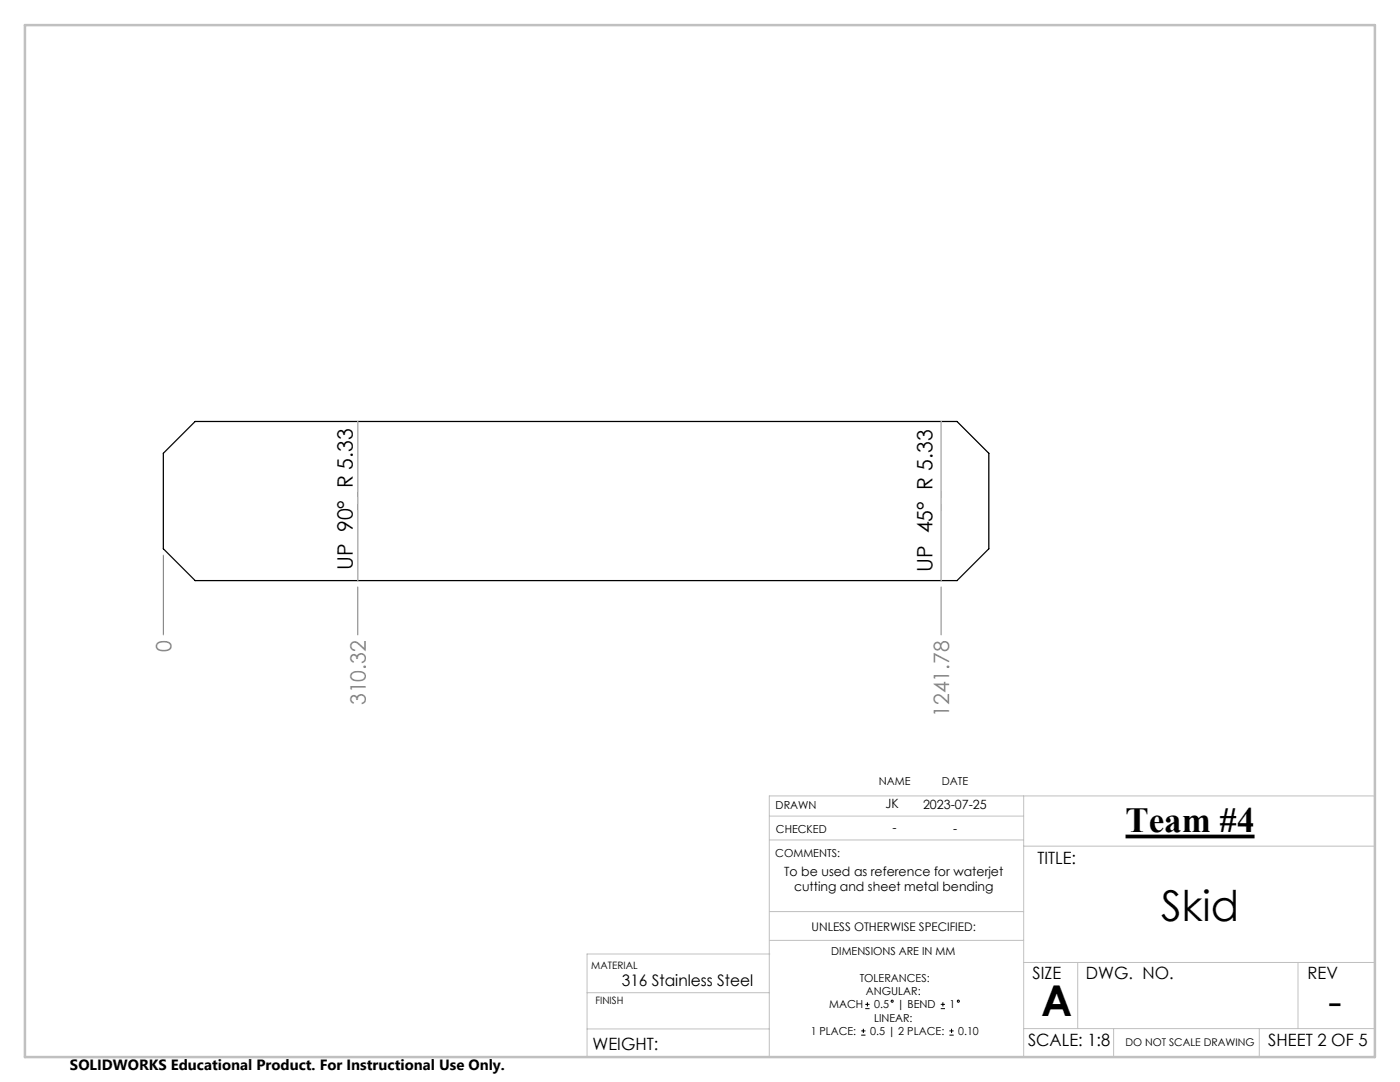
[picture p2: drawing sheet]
<svg xmlns="http://www.w3.org/2000/svg" width="279mm" height="216mm" viewBox="0 0 279 216" stroke-linecap="round" stroke-linejoin="round" font-family="sans-serif">
<defs><g id="words">
<g font-size="8.5">
<text x="231.8" y="183.8">Skid</text>
<text x="207.8" y="202.7">A</text>
<text x="265" y="202.7">-</text>
</g>
<text font-size="7.1" x="224.6" y="166.1">Team #4</text>
<g font-size="4.2">
<text x="70.4" y="113.8" transform="rotate(-90 70.4 113.8)">UP 90° R 5.33</text>
<text x="186.1" y="114" transform="rotate(-90 186.1 114)">UP 45° R 5.33</text>
</g>
<g font-size="4.2" fill="#808080">
<text x="34.2" y="130.2" transform="rotate(-90 34.2 130.2)">0</text>
<text x="73" y="140.7" transform="rotate(-90 73 140.7)">310.32</text>
<text x="189.4" y="143.1" transform="rotate(-90 189.4 143.1)">1241.78</text>
</g>
<g font-size="3.4">
<text x="207.1" y="172.3">TITLE:</text>
<text x="206.1" y="195.4">SIZE</text>
<text x="216.7" y="195.4">DWG. NO.</text>
<text x="260.9" y="195.4">REV</text>
<text x="118.2" y="209.5">WEIGHT:</text>
<text x="205.2" y="208.7">SCALE: 1:8</text>
<text x="253.1" y="208.7">SHEET 2 OF 5</text>
</g>
<text font-size="3.2" x="124.1" y="196.7">316 Stainless Steel</text>
<text font-size="3" x="14" y="213.5">SOLIDWORKS Educational Product. For Instructional Use Only.</text>
<g font-size="2.5">
<text x="176.7" y="161.3">JK</text>
<text x="184.2" y="161.4">2023-07-25</text>
<text x="178.1" y="166.1">-</text>
<text x="190.2" y="166.2">-</text>
<text x="156.5" y="174.8">To be used as reference for waterjet</text>
<text x="158.5" y="177.7">cutting and sheet metal bending</text>
</g>
<text font-size="2.4" x="162" y="185.7">UNLESS OTHERWISE SPECIFIED:</text>
<g font-size="2.2">
<text x="154.8" y="161.4">DRAWN</text>
<text x="175.4" y="156.7">NAME</text>
<text x="188" y="156.7">DATE</text>
<text x="154.9" y="166.3">CHECKED</text>
<text x="154.7" y="171">COMMENTS:</text>
<text x="165.9" y="190.6">DIMENSIONS ARE IN MM</text>
<text x="171.6" y="195.9">TOLERANCES:</text>
<text x="165.5" y="201.2">MACH</text>
<text x="172.8" y="198.6">ANGULAR:</text>
<text x="174.4" y="203.9">LINEAR:</text>
<text x="174.4" y="201.2">0.5</text>
<text x="179.1" y="201.2">| BEND</text>
<text x="189.5" y="201.2">1</text>
<text x="161.8" y="206.5">1 PLACE:</text>
<text x="173.6" y="206.5">0.5 | 2 PLACE:</text>
<text x="191.2" y="206.5">0.10</text>
</g>
<text font-size="2.1" x="224.6" y="208.7">DO NOT SCALE DRAWING</text>
<g font-size="2">
<text x="118" y="193.3">MATERIAL</text>
<text x="118.8" y="200.4">FINISH</text>
</g>
</g></defs>
<path d="M32.6 90.5l6.3-6.4h152.1l6.3 6.4v19l-6.3 6.4h-152.1l-6.3-6.4z" fill="none" stroke="#000" stroke-width=".25"/>
<path d="M224.6 166.9h25.8" fill="none" stroke="#000" stroke-width=".75" stroke-linecap="butt"/>
<g fill="none" stroke="#000" stroke-width=".2">
<path d="M173.1 200v.8M188.2 200v.8M171.9 206.6h.8M171.9 205.7h.8M172.3 205.3v.8M172.7 201.3h.8M172.7 200.4h.8M187.7 201.3h.9M187.7 200.4h.9M189.5 206.6h.8M189.5 205.7h.8M189.9 205.3v.8"/>
<circle cx="178" cy="199.8" r=".21"/>
<circle cx="191.3" cy="199.8" r=".22"/>
</g>
<path d="M71.4 84.1v31.8M187.8 84.1v31.8M32.6 110.8v15.9M71.4 117.1v9.6M187.8 117.1v9.6" fill="none" stroke="#808080" stroke-width=".2"/>
<path d="M71.4 115.8v-31.7M187.8 115.8v-31.7" fill="none" stroke="#c0c0c0" stroke-width=".2" stroke-dasharray="15.2 1.3 1.3 1.3" stroke-dashoffset="1.3"/>
<g fill="none" stroke="#c0c0c0" stroke-width=".2">
<path d="M204.3 158.8v52.1M274.4 158.8h-120.9v52.1M153.5 167.6h50.8M153.5 162.8h50.8M204.3 168.8h70.1M117.2 198.1h36.3M153.6 190.4h-36.4v20.5M153.6 181.9h50.7M153.6 187.6h50.7M204.3 192.1h70.1M215.1 192.1v13.1M259 192.1v13.1"/>
<path d="M117.2 205.3h36.3M204.3 205.2h70.1M222.2 205.2v5.7M251.3 205.2v5.7"/>
</g>
<path d="M5 5h269.4v205.9h-269.4z" fill="none" stroke="#c0c0c0" stroke-width=".5"/>
<use href="#words"/>
</svg>
